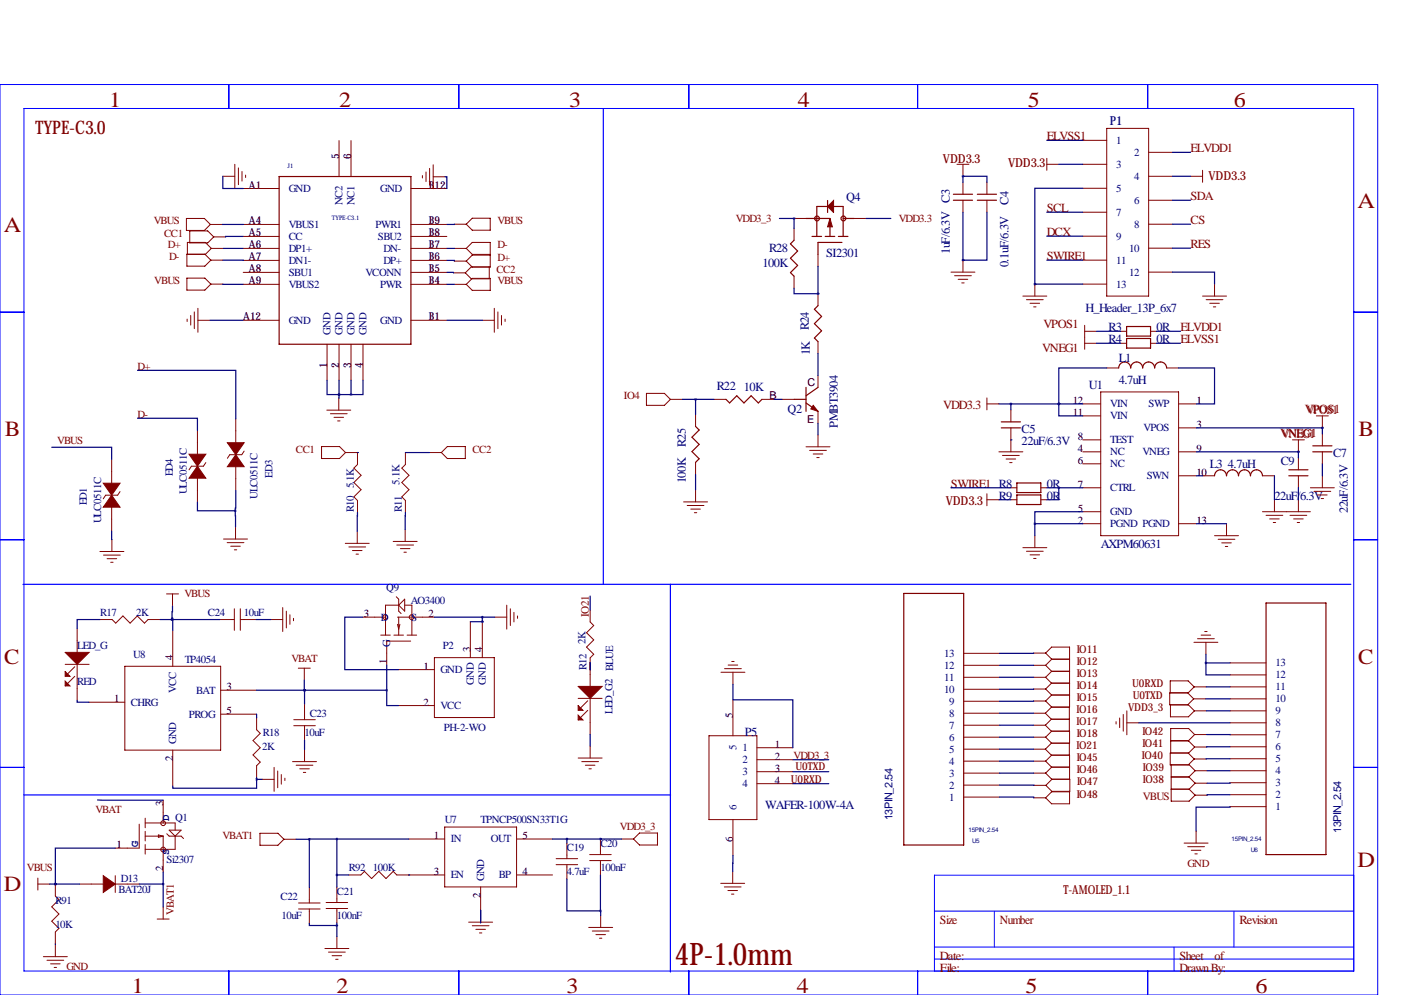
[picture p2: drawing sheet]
<svg xmlns="http://www.w3.org/2000/svg" width="297mm" height="211mm" viewBox="0 0 297 211" stroke-linecap="round" stroke-linejoin="round" font-family="sans-serif">
<defs><g id="words">
<text font-size="6.6" fill="#800000" x="143.1" y="204.7">4P-1.0mm</text>
<g font-size="4.6" fill="#800000">
<text x="23.1" y="22.6">1</text>
<text x="71.9" y="22.6">2</text>
<text x="120.6" y="22.6">3</text>
<text x="169.2" y="22.6">4</text>
<text x="217.9" y="22.6">5</text>
<text x="261.6" y="22.6">6</text>
<text x="287.8" y="44.2">A</text>
<text x=".8" y="49.3">A</text>
<text x="1" y="92.4">B</text>
<text x="288" y="92.4">B</text>
<text x=".9" y="140.7">C</text>
<text x="287.9" y="140.7">C</text>
<text x="287.8" y="183.9">D</text>
<text x=".8" y="189">D</text>
<text x="27.9" y="210.6">1</text>
<text x="71.4" y="210.6">2</text>
<text x="120.1" y="210.6">3</text>
<text x="168.9" y="210.6">4</text>
<text x="217.4" y="210.6">5</text>
<text x="266.2" y="210.6">6</text>
</g>
<text font-size="4" fill="#800000" x="7.5" y="28.4">TYPE-C3.0</text>
<g font-size="2.6" fill="#800000">
<text x="221.9" y="29.8">ELVSS1</text>
<text x="199.9" y="34.6">VDD3.3</text>
<text x="213.7" y="35.5">VDD3.3</text>
<text x="252.4" y="32.3">ELVDD1</text>
<text x="256.2" y="38.3">VDD3.3</text>
<text x="221.9" y="45">SCL</text>
<text x="252.4" y="47.5">CS</text>
<text x="252.4" y="42.5">SDA</text>
<text x="221.9" y="50.1">DCX</text>
<text x="252.4" y="52.6">RES</text>
<text x="221.9" y="55.2">SWIRE1</text>
<text x="221.2" y="69.6">VPOS1</text>
<text x="250.3" y="70.2">ELVDD1</text>
<text x="220.9" y="74.6">VNEG1</text>
<text x="250.3" y="72.8">ELVSS1</text>
<text x="200" y="86.7">VDD3.3</text>
<text x="276.7" y="87.7">VPOS1</text>
<text x="271.4" y="92.7">VNEG1</text>
<text x="200.5" y="107.1">VDD3.3</text>
<text x="201.6" y="103.4">SWIRE1 R8</text>
<text x="225.5" y="189.6">T-AMOLED_1.1</text>
<text x="199.3" y="196">Size</text>
<text x="212" y="196">Number</text>
<text x="262.8" y="196">Revision</text>
<text x="199.3" y="203.6">Date:</text>
<text x="250.1" y="203.6">Sheet</text>
<text x="257.5" y="203.6">of</text>
<text x="199.3" y="206.1">File:</text>
<text x="250.1" y="206.1">Drawn By:</text>
</g>
<g font-size="2.6" fill="#000080">
<text x="235.3" y="26.5">P1</text>
<text x="179.4" y="42.6">Q4</text>
<text x="201.4" y="43" transform="rotate(-90 201.4 43)">C3</text>
<text x="213.8" y="43.5" transform="rotate(-90 213.8 43.5)">C4</text>
<text x="163.1" y="53.3">R28</text>
<text x="201.4" y="53.9" transform="rotate(-90 201.4 53.9)">1uF/6.3V</text>
<text x="161.6" y="56.6">100K</text>
<text x="175.2" y="54.5">SI2301</text>
<text x="213.8" y="56.7" transform="rotate(-90 213.8 56.7)">0.1uF/6.3V</text>
<text x="171.5" y="70" transform="rotate(-90 171.5 70)">R24</text>
<text x="230.2" y="66.2">H_Header_13P_6x7</text>
<text x="235.1" y="70.2">R3</text>
<text x="245.2" y="70.2">0R</text>
<text x="171.7" y="75.3" transform="rotate(-90 171.7 75.3)">1K</text>
<text x="235.1" y="72.8">R4</text>
<text x="237.2" y="76.7">L1</text>
<text x="245.2" y="72.8">0R</text>
<text x="152" y="82.8">R22</text>
<text x="157.7" y="82.9">10K</text>
<text x="230.9" y="82.5">U1</text>
<text x="237.2" y="81.3">4.7uH</text>
<text x="167" y="87.5">Q2</text>
<text x="145.4" y="94.7" transform="rotate(-90 145.4 94.7)">R25</text>
<text x="177.6" y="90.7" transform="rotate(-90 177.6 90.7)">PMBT3904</text>
<text x="216.6" y="91.7">C5</text>
<text x="216.6" y="94.3">22uF/6.3V</text>
<text x="256.5" y="99.2">L3</text>
<text x="260.4" y="99.2">4.7uH</text>
<text x="271.5" y="98.7">C9</text>
<text x="282.7" y="96.8">C7</text>
<text x="145.4" y="102.5" transform="rotate(-90 145.4 102.5)">100K</text>
<text x="211.8" y="106">R9</text>
<text x="221.9" y="103.4">0R</text>
<text x="221.9" y="106">0R</text>
<text x="270.2" y="106">22uF/6.3V</text>
<text x="285.8" y="108.8" transform="rotate(-90 285.8 108.8)">22uF/6.3V</text>
<text x="233.4" y="116.1">AXPM60631</text>
<text x="157.9" y="156">P5</text>
<text x="162.3" y="171.6">WAFER-100W-4A</text>
</g>
<g font-size="2.4" fill="#800000">
<text x="124.9" y="130.8" transform="rotate(-90 124.9 130.8)">IO21</text>
<text x="242.3" y="169.6">VBUS</text>
</g>
<g font-size="2.3">
<text x="71.9" y="33.6" transform="rotate(-90 71.9 33.6)">5</text>
<text x="74.4" y="33.6" transform="rotate(-90 74.4 33.6)">6</text>
<text x="52.8" y="40">A1</text>
<text x="90.9" y="40">B12</text>
<text x="52.8" y="47.6">A4</text>
<text x="90.9" y="47.6">B9</text>
<text x="52.8" y="50.1">A5</text>
<text x="52.8" y="52.7">A6</text>
<text x="90.9" y="52.7">B7</text>
<text x="90.9" y="50.1">B8</text>
<text x="52.8" y="55.2">A7</text>
<text x="52.8" y="57.7">A8</text>
<text x="90.9" y="57.7">B5</text>
<text x="90.9" y="55.2">B6</text>
<text x="52.8" y="60.3">A9</text>
<text x="90.9" y="60.3">B4</text>
<text x="51.6" y="67.9">A12</text>
<text x="90.9" y="67.9">B1</text>
<text x="69.3" y="78" transform="rotate(-90 69.3 78)">1</text>
<text x="71.9" y="78" transform="rotate(-90 71.9 78)">2</text>
<text x="74.4" y="78" transform="rotate(-90 74.4 78)">3</text>
<text x="77" y="78" transform="rotate(-90 77 78)">4</text>
<text x="171.2" y="81.8">C</text>
<text x="163.1" y="84.7">B</text>
<text x="171.1" y="89.8">E</text>
<text x="227.5" y="88.2">11</text>
<text x="227.5" y="85.6">12</text>
<text x="253.7" y="85.6">1</text>
<text x="228.5" y="95.8">4</text>
<text x="228.5" y="93.3">8</text>
<text x="253.7" y="90.7">3</text>
<text x="253.7" y="95.8">9</text>
<text x="228.5" y="98.3">6</text>
<text x="253.7" y="100.9">10</text>
<text x="228.5" y="103.4">7</text>
<text x="228.5" y="111">2</text>
<text x="228.5" y="108.5">5</text>
<text x="253.7" y="111">13</text>
<text x="77.2" y="130.8">3</text>
<text x="90.9" y="130.8">2</text>
<text x="36.6" y="140" transform="rotate(-90 36.6 140)">4</text>
<text x="82" y="140.8" transform="rotate(-90 82 140.8)">1</text>
<text x="89.8" y="142">1</text>
<text x="99.7" y="138.2" transform="rotate(-90 99.7 138.2)">3</text>
<text x="102.3" y="138.2" transform="rotate(-90 102.3 138.2)">4</text>
<text x="24.2" y="148.9">1</text>
<text x="48.1" y="146.3">3</text>
<text x="89.8" y="149.6">2</text>
<text x="48.1" y="151.4">5</text>
<text x="155.4" y="152.2" transform="rotate(-90 155.4 152.2)">5</text>
<text x="36.6" y="161.3" transform="rotate(-90 36.6 161.3)">2</text>
<text x="164.3" y="158.5">1</text>
<text x="164.3" y="161.1">2</text>
<text x="164.3" y="163.6">3</text>
<text x="164.3" y="166.2">4</text>
<text x="34.6" y="170.9" transform="rotate(-90 34.6 170.9)">3</text>
<text x="24.7" y="179.8">1</text>
<text x="92" y="177.9">1</text>
<text x="110.8" y="177.9">5</text>
<text x="155.4" y="178.6" transform="rotate(-90 155.4 178.6)">6</text>
<text x="34.6" y="184.6" transform="rotate(-90 34.6 184.6)">2</text>
<text x="92" y="185.5">3</text>
<text x="110.8" y="185.5">4</text>
<text x="101.9" y="190.3" transform="rotate(-90 101.9 190.3)">2</text>
</g>
<g font-size="2.3" fill="#000080">
<text x="236.7" y="30.5">1</text>
<text x="236.7" y="35.6">3</text>
<text x="240.5" y="33">2</text>
<text x="61.2" y="40.7">GND</text>
<text x="80.6" y="40.7">GND</text>
<text x="236.7" y="40.6">5</text>
<text x="240.5" y="38.1">4</text>
<text x="72.6" y="43.5" transform="rotate(-90 72.6 43.5)">NC2</text>
<text x="75.2" y="43.5" transform="rotate(-90 75.2 43.5)">NC1</text>
<text x="236.7" y="45.7">7</text>
<text x="240.5" y="43.2">6</text>
<text x="61.2" y="48.3">VBUS1</text>
<text x="61.2" y="50.9">CC</text>
<text x="61.2" y="53.4">DP1+</text>
<text x="79.6" y="48.3">PWR1</text>
<text x="80.1" y="50.9">SBU2</text>
<text x="81.3" y="53.4">DN-</text>
<text x="236.7" y="50.8">9</text>
<text x="239.4" y="53.3">10</text>
<text x="240.5" y="48.3">8</text>
<text x="61.2" y="55.9">DN1-</text>
<text x="61.2" y="58.5">SBU1</text>
<text x="77.5" y="58.5">VCONN</text>
<text x="81.3" y="55.9">DP+</text>
<text x="236.7" y="55.9">11</text>
<text x="239.4" y="58.4">12</text>
<text x="61.2" y="61">VBUS2</text>
<text x="80.6" y="61">PWR</text>
<text x="236.7" y="61">13</text>
<text x="61.2" y="68.6">GND</text>
<text x="70.1" y="71" transform="rotate(-90 70.1 71)">GND</text>
<text x="72.6" y="71" transform="rotate(-90 72.6 71)">GND</text>
<text x="75.2" y="71" transform="rotate(-90 75.2 71)">GND</text>
<text x="77.7" y="71" transform="rotate(-90 77.7 71)">GND</text>
<text x="80.6" y="68.6">GND</text>
<text x="235.4" y="88.9">VIN</text>
<text x="235.4" y="86.4">VIN</text>
<text x="243.5" y="86.4">SWP</text>
<text x="235.4" y="94">TEST</text>
<text x="242.5" y="91.4">VPOS</text>
<text x="36.6" y="101" transform="rotate(-90 36.6 101)">ED4</text>
<text x="57.8" y="101.3" transform="rotate(-90 57.8 101.3)">ED3</text>
<text x="235.4" y="96.5">NC</text>
<text x="235.4" y="99.1">NC</text>
<text x="242.2" y="96.5">VNEG</text>
<text x="243.1" y="101.6">SWN</text>
<text x="18.4" y="107.1" transform="rotate(-90 18.4 107.1)">ED1</text>
<text x="39.6" y="104.8" transform="rotate(-90 39.6 104.8)">ULC0511C</text>
<text x="54.6" y="105.8" transform="rotate(-90 54.6 105.8)">ULC0511C</text>
<text x="75" y="103.6" transform="rotate(-90 75 103.6)">5.1K</text>
<text x="84.7" y="102.8" transform="rotate(-90 84.7 102.8)">5.1K</text>
<text x="235.4" y="104.1">CTRL</text>
<text x="21.4" y="111" transform="rotate(-90 21.4 111)">ULC0511C</text>
<text x="75" y="108.6" transform="rotate(-90 75 108.6)">R10</text>
<text x="85.2" y="108.6" transform="rotate(-90 85.2 108.6)">R11</text>
<text x="235.4" y="111.8">PGND PGND</text>
<text x="235.4" y="109.2">GND</text>
<text x="81.9" y="125.4">Q9</text>
<text x="21.2" y="130.6">R17</text>
<text x="28.9" y="130.6">2K</text>
<text x="44.1" y="130.6">C24</text>
<text x="51.7" y="130.6">10uF</text>
<text x="80.7" y="131.6">D</text>
<text x="87.1" y="128">AO3400</text>
<text x="87.2" y="131.6">S</text>
<text x="16.4" y="137.6">LED_G</text>
<text x="82.7" y="137.2" transform="rotate(-90 82.7 137.2)">G</text>
<text x="93.9" y="137.7">P2</text>
<text x="124.1" y="136.5" transform="rotate(-90 124.1 136.5)">2K</text>
<text x="28.2" y="139.5">U8</text>
<text x="39.2" y="140.5">TP4054</text>
<text x="93.4" y="142.7">GND</text>
<text x="124.4" y="142" transform="rotate(-90 124.4 142)">R12</text>
<text x="130" y="142.3" transform="rotate(-90 130 142.3)">BLUE</text>
<text x="200.2" y="141.8">12</text>
<text x="200.2" y="139.3">13</text>
<text x="270.5" y="143.8">12</text>
<text x="270.5" y="141.3">13</text>
<text x="16.4" y="145.2">RED</text>
<text x="27.7" y="149.6">CHRG</text>
<text x="37.4" y="146.9" transform="rotate(-90 37.4 146.9)">VCC</text>
<text x="41.6" y="147.1">BAT</text>
<text x="100.5" y="145.2" transform="rotate(-90 100.5 145.2)">GND</text>
<text x="103" y="145.2" transform="rotate(-90 103 145.2)">GND</text>
<text x="200.2" y="146.9">10</text>
<text x="200.2" y="144.3">11</text>
<text x="201.3" y="149.4">9</text>
<text x="270.5" y="148.9">10</text>
<text x="270.5" y="146.4">11</text>
<text x="40" y="152.2">PROG</text>
<text x="65.7" y="151.9">C23</text>
<text x="93.4" y="150.3">VCC</text>
<text x="94.1" y="154.9">PH-2-WO</text>
<text x="129.9" y="151.4" transform="rotate(-90 129.9 151.4)">LED_G2</text>
<text x="201.3" y="154.5">7</text>
<text x="201.3" y="152">8</text>
<text x="270.5" y="154">8</text>
<text x="270.5" y="151.4">9</text>
<text x="37.4" y="157.8" transform="rotate(-90 37.4 157.8)">GND</text>
<text x="55.6" y="159">2K</text>
<text x="55.7" y="156">R18</text>
<text x="64.6" y="156.1">10uF</text>
<text x="156.1" y="159" transform="rotate(-90 156.1 159)">5</text>
<text x="157.4" y="159.3">1</text>
<text x="157.4" y="161.8">2</text>
<text x="201.3" y="159.6">5</text>
<text x="201.3" y="157">6</text>
<text x="270.5" y="161.6">5</text>
<text x="270.5" y="159.1">6</text>
<text x="270.5" y="156.5">7</text>
<text x="157.4" y="164.3">3</text>
<text x="157.4" y="166.9">4</text>
<text x="201.3" y="167.2">2</text>
<text x="201.3" y="164.7">3</text>
<text x="201.3" y="162.1">4</text>
<text x="270.5" y="166.7">3</text>
<text x="270.5" y="164.1">4</text>
<text x="35.9" y="174" transform="rotate(-90 35.9 174)">D</text>
<text x="37.1" y="174">Q1</text>
<text x="156.1" y="171.7" transform="rotate(-90 156.1 171.7)">6</text>
<text x="189.2" y="173.9" transform="rotate(-90 189.2 173.9)">13PIN_2.54</text>
<text x="201.3" y="169.7">1</text>
<text x="270.5" y="171.8">1</text>
<text x="270.5" y="169.2">2</text>
<text x="29.3" y="179.6" transform="rotate(-90 29.3 179.6)">G</text>
<text x="94.3" y="174.6">U7</text>
<text x="95.6" y="178.6">IN</text>
<text x="101.9" y="174.6">TPNCP500SN33T1G</text>
<text x="104" y="178.6">OUT</text>
<text x="127.3" y="179.7">C20</text>
<text x="284.4" y="176.6" transform="rotate(-90 284.4 176.6)">13PIN_2.54</text>
<text x="35.3" y="183">Si2307</text>
<text x="35.9" y="181.3" transform="rotate(-90 35.9 181.3)">S</text>
<text x="74" y="184.7">R92</text>
<text x="79" y="184.7">100K</text>
<text x="120.2" y="180.5">C19</text>
<text x="120.2" y="185.6">4.7uF</text>
<text x="127.3" y="184.7">100nF</text>
<text x="11.7" y="191.8">R91</text>
<text x="25.1" y="189.4">BAT20J</text>
<text x="25.7" y="187.1">D13</text>
<text x="59.5" y="190.8">C22</text>
<text x="71.4" y="189.8">C21</text>
<text x="95.6" y="186.2">EN</text>
<text x="102.6" y="186.8" transform="rotate(-90 102.6 186.8)">GND</text>
<text x="105.8" y="186.2">BP</text>
<text x="11.7" y="196.8">10K</text>
<text x="59.7" y="194.9">10uF</text>
<text x="71.4" y="194.9">100nF</text>
</g>
<g font-size="2.3" fill="#800000">
<text x="32.6" y="47.6">VBUS</text>
<text x="105.5" y="47.5">VBUS</text>
<text x="156" y="47">VDD3_3</text>
<text x="190.6" y="47.1">VDD3.3</text>
<text x="34.8" y="50.2">CC1</text>
<text x="35.6" y="52.7">D+</text>
<text x="105.5" y="52.7">D-</text>
<text x="35.9" y="55.2">D-</text>
<text x="105.3" y="57.8">CC2</text>
<text x="105.5" y="55.4">D+</text>
<text x="32.7" y="60.2">VBUS</text>
<text x="105.5" y="60.3">VBUS</text>
<text x="29.2" y="78.5">D+</text>
<text x="29.2" y="88.7">D-</text>
<text x="132.3" y="84.7">IO4</text>
<text x="12.1" y="94.2">VBUS</text>
<text x="62.7" y="95.9">CC1</text>
<text x="100.2" y="95.9">CC2</text>
<text x="39.1" y="126.5">VBUS</text>
<text x="61.8" y="140.3">VBAT</text>
<text x="228.3" y="138.5">IO11</text>
<text x="228.3" y="141.1">IO12</text>
<text x="228.3" y="143.6">IO13</text>
<text x="228.3" y="146.1">IO14</text>
<text x="228.3" y="148.6">IO15</text>
<text x="240" y="145.6">U0RXD</text>
<text x="240.2" y="148.2">U0TXD</text>
<text x="228.2" y="151.2">IO16</text>
<text x="228.2" y="153.8">IO17</text>
<text x="239.2" y="150.7">VDD3_3</text>
<text x="242.2" y="155.7">IO42</text>
<text x="168.2" y="160.8">VDD3_3</text>
<text x="228.2" y="158.8">IO21</text>
<text x="228.3" y="156.3">IO18</text>
<text x="228.3" y="161.4">IO45</text>
<text x="242.1" y="160.9">IO40</text>
<text x="242.2" y="158.4">IO41</text>
<text x="167.6" y="166">U0RXD</text>
<text x="168.7" y="163.4">U0TXD</text>
<text x="228.3" y="163.9">IO46</text>
<text x="228.3" y="166.5">IO47</text>
<text x="242.3" y="163.4">IO39</text>
<text x="242.3" y="166.1">IO38</text>
<text x="20.2" y="172.5">VBAT</text>
<text x="228.3" y="169.2">IO48</text>
<text x="47.1" y="177.9">VBAT1</text>
<text x="131.4" y="176">VDD3_3</text>
<text x="5.7" y="184.7">VBUS</text>
<text x="251.8" y="183.8">GND</text>
<text x="36.8" y="193.9" transform="rotate(-90 36.8 193.9)">VBAT1</text>
<text x="14.1" y="205.6">GND</text>
</g>
<g font-size="1.3" fill="#000080">
<text x="61" y="35.7">J1</text>
<text x="70.4" y="46.6">TYPE-C3.1</text>
<text x="205.3" y="176.4">15PIN_2.54</text>
<text x="206.1" y="178.7">U5</text>
<text x="261.1" y="178.4">15PIN_2.54</text>
<text x="265.2" y="180.7">U6</text>
</g>
</g></defs>
<g fill="none" stroke="#00f" stroke-width=".21">
<path d="M0 17.9h292.1v193.1h-292.1zM48.5 17.9v5.1M97.3 17.9v5.1M146 17.9v5.1M194.6 17.9v5.1M243.3 17.9v5.1M5.1 23h281.9v182.9h-281.9zM0 66.2h5.1M287 66.2h5.1M0 114.4h5.1M287 114.4h5.1M0 162.7h5.1"/>
<path d="M287 162.7h5.1M198.1 193.2h88.9M210.8 193.2v7.6M261.6 193.2v7.6M287 185.6h-88.9v20.3M48.5 205.9v5.1M97.3 205.9v5.1M146 205.9v5.1M194.6 205.9v5.1M198.1 203.3h88.9M198.1 200.8h88.9M243.3 205.9v5.1"/>
<path d="M248.9 200.8v5.1"/>
</g>
<path d="M127.9 23.2v100.7M4.9 123.9h281.5M142.1 123.9v82.2M5 168.5h137.2" fill="none" stroke="#00f" stroke-width=".25"/>
<g fill="none" stroke="#800000" stroke-width=".21">
<path d="M47.2 37.4h2.6M49.8 34.8v5.1M50.5 35.6v3.6M51.3 36.4v2M51.6 40h7.6M52.1 37.1v.5M71.9 29.8v7.6M74.4 29.8v7.6M87.1 40h7.6M89.6 37.2v.5M90.3 36.5v2M91.1 35.7v3.6"/>
<path d="M91.8 37.5h2.6M91.8 34.9v5.1M202.9 34.8h2.5M204.2 34.8v2.6M204.2 38.6v2.6M209.2 38.6v2.6M221.9 34.8h2.6M221.9 33.6v2.5M229.6 29.8h5M229.6 34.8h5M229.6 39.9h5M234.6 27.2h8.9v35.6h-8.9z"/>
<path d="M243.5 32.3h5.1M243.5 37.4h5.1M252.4 37.4h2.6M255 36.1v2.5M39.5 46.3h3.8l1.3 1.3-1.3 1.3h-3.8zM39.6 53.9h3.8l1.3 1.3-1.3 1.2h-3.8zM39.6 59h3.8l1.3 1.2-1.3 1.3h-3.8zM39.7 51.4h3.8l1.3 1.3-1.3 1.2h-3.8zM40.2 49h3.8l1.3 1.2-1.3 1.3h-3.8zM44.6 47.6h2.5M44.7 55.2h2.5M44.8 52.7h2.5"/>
<path d="M45.3 50.2h2.6M51.6 57.7h7.6M51.6 47.6h7.6M51.6 50.1h7.6M51.6 52.7h7.6M51.6 55.2h7.6M87.1 57.7h7.6M87.1 47.6h7.6M87.1 50.1h7.6M87.1 52.7h7.6M87.1 55.2h7.6M96.1 57.8h2.6"/>
<path d="M96.3 47.5h2.6M96.3 52.7h2.6M96.3 55.4h2.6M98.9 52.7l1.2-1.3h3.8v2.5h-3.8zM98.9 47.5l1.2-1.2h3.8v2.5h-3.8zM98.9 55.4l1.2-1.3h3.8v2.5h-3.8zM99.9 56.6h3.8v2.5h-3.8l-1.2-1.3zM168.4 48.4v2.5M168.4 58.6v2.5M168.4 46.3h2.5M173.4 53.9v2.6M181.1 46.3h2.5"/>
<path d="M201.6 57.7h5.1M202.4 58.5h3.5M203.1 59.2h2.1M203.9 60h.5M204.2 42.5v2.5M204.2 55.2v2.5M209.2 42.5v2.5M229.6 45h5M229.6 50.1h5M229.6 55.2h5M243.5 42.5h5.1M243.5 47.5h5.1"/>
<path d="M243.5 52.6h5.1M243.5 57.7h5.1M39.7 67.7v.5M40.4 66.9v2M41.2 66.1v3.6M42 67.9h2.5M42 65.4v5M44.7 60.2h2.5M51.6 60.3h7.6M51.6 67.9h7.6M69.3 73v7.6M71.9 73v7.6"/>
<path d="M74.4 73v7.6M77 73v7.6M87.1 60.3h7.6M87.1 67.9h7.6M96.3 60.3h2.6M98.9 60.3l1.2-1.3h3.8v2.6h-3.8zM102.3 67.9h2.5M104.8 65.4v5M105.6 66.1v3.6M106.3 66.9v2M107.1 67.7v.5M173.4 62.3v2.5"/>
<path d="M173.4 72.4v2.6M173.4 79.6v2.5M216.9 62.8h5M217.6 63.5h3.6M218.4 64.3h2M219.2 65.1h.5M219.4 60.2v2.6M229.6 60.2h5M230 70.2h2.5M230 72.8h2.5M230 69v5.1M234.6 78h2.6"/>
<path d="M237.6 70.2h1.3M237.6 72.8h1.3M243.9 70.2h1.3M243.9 72.8h1.3M247.3 78h2.6M255 62.8h5M255.7 63.5h3.6M256.5 64.3h2M257.3 65.1h.5M257.5 60.2v2.6M23.7 97.4v5.1M41.9 91.2v5.1"/>
<path d="M43.6 98.1l-.5 .7h-2.5l-.5 .8M50 88.8v5.1M50 98.9v5.1M51.8 95.6l-.5 .8h-2.6l-.5 .8M68.2 94.7h3.8l1.3 1.2-1.3 1.3h-3.8zM69.3 87h5.1M70.1 87.7h3.5M70.8 88.5h2M71.6 89.2h.5M71.8 84.4v2.6M73.3 95.9h2.5v2.6l-.8 .8 1.6 1.5-1.6 1.5 1.6 1.5-1.6 1.5 .8 .8v2.5M86 95.9v2.6l-.8 .8 1.5 1.5-1.5 1.5 1.5 1.5-1.5 1.5 .8 .8v2.5"/>
<path d="M91 95.9h2.6M94.8 94.7h3.9v2.5h-3.9l-1.2-1.3zM137.1 83.4h3.8l1.2 1.3-1.2 1.2h-3.8zM142.1 84.7h2.6M147.5 87.9v2.5M147.5 98v2.6M151.4 84.7h2.5M161.5 84.7h2.6M165.8 84.7h2.6M170.9 94.7h5.1M171.7 95.5h3.5M172.4 96.3h2"/>
<path d="M173.2 97h.5M173.4 87.2v2.6M173.4 92.2v2.5M209.2 85.6h2.6M209.2 84.4v2.5M211.8 95.8h5.1M212.5 96.6h3.6M213.3 97.3h2M214.1 98.1h.5M214.3 86.9v2.5M214.3 90.7v5.1M229.6 85.6h3.8"/>
<path d="M229.6 95.8h3.8M229.6 98.3h3.8M229.6 93.3h3.8M229.6 88.2h3.8M233.4 83.1h16.5v30.5h-16.5zM249.9 85.6h3.8M249.9 90.7h3.8M249.9 95.8h3.8M274 93.3h2.6M275.3 93.3v2.5M275.3 97.1v2.5M279.1 88.2h2.5"/>
<path d="M280.4 88.2v2.5M280.4 92v2.5M280.4 95.8v2.5M21.2 116.9h5.1M21.9 117.7h3.6M22.7 118.5h2M23.5 119.2h.5M23.7 107.5v5.1M23.7 114.4v2.5M25.5 104.2l-.6 .8h-2.5l-.5 .8M41.9 101.4v5.1M47.4 114.3h5.1"/>
<path d="M48.2 115.1h3.5M48.9 115.8h2.1M49.7 116.6h.5M49.9 111.7v2.6M73.2 115.2h5.1M74 116h3.5M74.7 116.7h2.1M75.5 117.5h.5M75.7 112.7v2.5M83.4 114.8h5M84.1 115.6h3.6M84.9 116.3h2"/>
<path d="M85.6 117.1h.6M85.9 112.3v2.5M144.9 106.4h5.1M145.7 107.2h3.6M146.5 107.9h2M147.2 108.7h.5M147.5 103.9v2.5M209.2 106h2.6M209.2 104.7v2.5M214.3 103.4h1.3M214.3 106h1.3M216.9 116.1h5"/>
<path d="M217.6 116.9h3.6M218.4 117.6h2M219.2 118.4h.5M219.4 113.6v2.5M220.7 103.4h1.2M220.7 106h1.2M229.6 111h3.8M229.6 108.5h3.8M229.6 103.4h3.8M249.9 111h3.8M249.9 100.9h3.8M255 100.9h2.5"/>
<path d="M257.5 113.6h5.1M258.3 114.3h3.5M259 115.1h2.1M259.8 115.9h.5M260 111v2.6M267.7 108.5h10.1M267.7 100.9h2.5M268.4 109.3h3.6M269.2 110h2M270 110.8h.5M270.2 106v2.5M273.5 109.3h3.6"/>
<path d="M274.3 110h2M275 110.8h.5M275.3 100.9v2.5M275.3 106v2.5M277.8 103.4h5.1M278.6 104.2h3.5M279.3 104.9h2.1M280.1 105.7h.5M280.4 100.9v2.5M16.4 133.2v5.1M21.2 131.4h2.6l.7 .7 1.6-1.5 1.5 1.5 1.5-1.5 1.5 1.5 .8-.7h2.5M35.3 125.9h2.5"/>
<path d="M36.6 125.9v2.6M36.6 133.6v7.7M46.6 131.4h3.1M49.7 129.1v4.5M51 131.4h3.3M51 129.1v4.5M57.4 131.4h2.5M59.9 128.8v5.1M60.7 129.6v3.5M61.5 130.3v2.1M62.2 131.1v.5M76.9 130.8h4.8"/>
<path d="M80.7 134.7h2.1M83.5 134.7h2M84 126.5l.5 .5v2.6l.5 .5M84.3 130.8h2.8M84.3 132.4l.2 1 .3-1M84.5 130.8v3.9M84.5 128.3h-2.8v6.4M84.5 128.3l1.3-1.3v2.6zM85.8 128.3h1.5v6.4M86.3 134.7h2M87.1 135.9h-5.1v5.1M87.3 130.8h4.9"/>
<path d="M92.1 139.4h12.7v12.7h-12.7zM99.7 131.8v7.6M102.3 131.8v7.6M104.9 130.8h2.5M107.4 128.3v5.1M108.2 129.1v3.5M109 129.8v2.1M109.7 130.6v.5M125.1 129.3v2.6l.8 .7-1.5 1.6 1.5 1.5-1.5 1.5 1.5 1.5-.8 .8v6M204.3 138.5h7.6M219.2 138.5h2.5M221.7 138.5l1.3 1.2h3.8"/>
<path d="M221.7 138.5l1.3-1.3h3.8v12.7h-3.8l-1.3-1.3M226.8 139.8h-3.8l-1.3 1.3M253.1 136.2h5.1M253.9 135.4h3.6M254.7 134.7h2M255.4 133.9h.5M255.7 136.2v2.5M13.8 140.9h5.1M15.8 141.4l-1.5 1.5M15.8 143.4l-1.5 1.5M16.4 140.9v7.6M18.8 148.9h7.7"/>
<path d="M26.5 141.3h20.3v17.7h-20.3zM36.6 159v7.7M46.8 146.3h7.6M46.8 151.4h7.6M54.4 152.2v2.5l.8 .8-1.6 1.5 1.6 1.5-1.6 1.6 1.6 1.5-.8 .7v2.6M62.3 152.6h4.6M62.3 153.9h4.6M63.2 141.7h2.6M64.5 141.7v2.5M64.6 149.3v3.3M64.6 153.9v3M64.6 158.9v2.6"/>
<path d="M84.5 142h7.6M84.5 149.6h7.6M122.6 148.1h5.1M124.6 148.6l-1.5 1.5M124.6 150.6l-1.5 1.5M125.1 148.1v7.6M125.1 158.2v2.5M150.3 156h10.2v17.8h-10.2zM152.9 142.5h5M153.6 141.8h3.6M154.4 141h2M155.1 140.2h.6"/>
<path d="M155.4 142.5v2.6M155.4 148.4v7.6M160.5 158.5h7.6M204.3 158.8h7.6M204.3 156.3h7.6M204.3 153.8h7.6M204.3 151.2h7.6M204.3 148.7h7.6M204.3 146.1h7.6M204.3 143.6h7.6M204.3 141.1h7.6M219.1 158.8h2.5"/>
<path d="M219.1 153.8h2.5M219.1 151.2h2.5M219.2 156.3h2.5M219.2 143.6h2.5M219.2 141.1h2.5M219.2 146.1h2.5M219.2 148.6h2.5M221.6 153.8l1.3 1.2h3.9v2.6h-3.9l-1.3 1.2M221.6 158.8l1.3 1.3h3.9v5.1M221.6 151.2l1.3 1.3M221.6 151.2l1.3-1.2h3.8v5M221.7 141.1l1.3 1.2"/>
<path d="M221.7 143.6l1.3 1.3h3.8M221.7 146.1l1.3 1.3M221.7 156.3l1.3 1.3M222.9 152.5h3.8M222.9 152.5l-1.3 1.3M223 142.3h3.8M223 142.3l-1.3 1.3M223 147.4h3.8M223 147.4l-1.3 1.2M223 155l-1.3 1.3M226.7 157.6v2.5M226.8 144.8h-3.8l-1.3 1.3"/>
<path d="M236.6 153v.5M237.4 152.2v2.1M238.2 151.5v3.5M238.9 153.3h2.6M238.9 150.7v5.1M248.2 149.4v2.6h3.8l1.2-1.3M248.2 154.5h3.8l1.3 1.2-1.3 1.3h-3.8zM251.8 146.9l1.3 1.3M251.9 159.7l1.3 1.2M253.1 148.2h2.5M253.1 148.2l-1.3 1.2M253.2 145.6h2.5"/>
<path d="M253.2 145.6l-1.3 1.3h-3.9v2.5h4l1.2 1.3M253.2 145.6l-1.3-1.2h-3.8v2.5M253.2 150.7h2.6M253.3 158.4l-1.3 1.3h-3.9v2.5h3.8l1.3-1.3M253.3 155.7h2.5M253.3 158.4l-1.3-1.3h-3.8v2.6M253.3 158.4h2.5M260.8 158.3h7.6M260.8 155.8h7.6M260.8 153.3h7.6M260.8 150.7h7.6M260.8 148.2h7.6"/>
<path d="M260.8 145.6h7.6M260.8 143.1h7.6M260.8 140.6h7.6M29.5 174.7v5.1h-5.1M30.8 177.3h3.8M30.8 173.5v2M30.8 176.3v2M30.8 179.1v2M30.8 174.5h6.3v1.5M33.6 177l1 .3-1 .2zM34.6 169.7v4.8M34.6 177.3v7.6"/>
<path d="M35.4 176.8l.5 .5h2.5l.5 .5M35.9 176h2.5l-1.3 1.3zM37.1 177.3v2.8h-6.3M55.1 176.7h3.8l1.3 1.2-1.3 1.3h-3.8zM55.6 165.2h2.5M58.1 162.7v5.1M58.9 163.5v3.5M59.6 164.2v2.1M60.2 177.9h2.5M60.4 165v.5M62 161.5h5.1M62.8 162.2h3.5"/>
<path d="M63.6 163h2M64.3 163.8h.5M86.7 177.9h7.6M94.3 175.4h15.2v12.7h-15.2zM109.5 177.9h7.6M120.2 178.8v3.3M122.6 160.7h5.1M123.3 161.5h3.6M124.1 162.2h2M124.9 163h.5M127.3 177.9v3.3M131.8 177.9h2.5"/>
<path d="M134.3 177.9l1.3-1.3h3.8v2.6h-3.8zM155.4 173.8v7.6M160.5 161.1h7.6M160.5 163.6h7.6M160.5 166.2h7.6M204.3 169h7.6M204.3 166.5h7.6M204.3 163.9h7.6M204.3 161.4h7.6M219.2 163.9h2.5M219.2 161.4h2.5M219.2 169.2h2.5"/>
<path d="M219.2 166.5h2.5M221.7 161.4l1.3 1.3M221.7 163.9l1.3 1.3h3.8v2.6h-3.8l-1.3-1.3M223 167.9h3.8v2.5h-3.8l-1.3-1.2zM223 162.7h3.8M223 160.1l-1.3 1.3M223 162.7l-1.3 1.2M223 165.2l-1.3 1.3M248.3 162.1h3.8l1.3 1.3-1.3 1.3h-3.8zM248.3 167.3h3.8M251.1 178.8h5M251.8 179.5h3.6"/>
<path d="M252.1 167.3l1.3 1.3M253.2 160.9h2.5M253.4 163.4h2.5M253.4 166.1l-1.3-1.3h-3.8v5.1h3.8l1.3-1.3M253.4 166.1h2.5M253.4 166.1l-1.3 1.2M253.4 168.6h2.5M253.6 176.2v2.6M260.8 171h7.6M260.8 168.5h7.6M260.8 166h7.6M260.8 163.4h7.6"/>
<path d="M260.8 160.9h7.6M8 187.4h2.6M8 186.2v2.5M11.7 187.4v2.6l.8 .7-1.5 1.6 1.5 1.5-1.5 1.5 1.5 1.5-.8 .8v2.5M16.8 187.4h5.1M24.4 185.7v3.5M24.4 187.4h5.1M33.3 194.9h2.6M34.6 192.3v2.6M63.3 191.5h4.6M63.3 192.7h4.6M65.6 188.2v3.3"/>
<path d="M65.6 192.7v3.1M69.1 191.4h4.6M69.1 192.6h4.6M71.4 188.1v3.3M71.4 192.6v3.1M71.4 198.6v2.5M74 185.5h2.5l.8-.8 1.5 1.6 1.5-1.6 1.5 1.6 1.6-1.6 .7 .8h10.2M99.4 195.5h5M100.1 196.3h3.6M100.9 197h2M101.7 197.8h.5M101.9 188.1v7.6"/>
<path d="M109.5 185.5h7.6M117.9 182.1h4.6M117.9 183.3h4.6M120.2 183.3v3.1M124.8 196.6h5.1M125 181.2h4.6M125 182.5h4.6M125.6 197.4h3.5M126.3 198.2h2.1M127.1 198.9h.5M127.3 182.5v3M127.4 194.1v2.5"/>
<path d="M152.8 187.3h5.1M153.6 188.1h3.5M154.3 188.8h2.1M155.1 189.6h.5M155.3 184.7v2.6M252.6 180.3h2M253.3 181h.5M9.2 202.8h5.1M10 203.6h3.5M10.7 204.4h2.1M11.5 205.1h.5M11.7 200.3v2.5"/>
<path d="M68.9 201.1h5.1M69.6 201.9h3.6M70.4 202.6h2M71.2 203.4h.5"/>
<circle cx="81.7" cy="130.8" r=".51"/>
<circle cx="87.3" cy="130.8" r=".51"/>
<circle cx="34.6" cy="174.5" r=".51"/>
<circle cx="34.6" cy="180.1" r=".51"/>
</g>
<g fill="none" stroke="#800000" stroke-width=".25">
<path d="M59.2 37.4h27.9v35.6h-27.9zM168.4 50.9l-.8 .8 1.5 1.5-1.5 1.6 1.5 1.5-1.5 1.5 .8 .8M170.9 46.3h5.1M172.2 50.1h2M175 50.1h2M175.5 43.8h-2.3v6.3M175.5 42.5v2.5M176 47.6v2.5M176.7 43.8h2.1v6.3M177.7 50.1h2.1M178.5 51.4h-5.1v2.5M178.8 46.3h2.3"/>
<path d="M202.1 41.2h4.1M202.1 42.5h4.1M207.2 41.2h4.1M207.2 42.5h4.1M173.4 64.8l-.7 .8 1.5 1.5-1.5 1.5 1.5 1.5-1.5 1.6 .7 .7M237.2 78a1.27 1.27 0 0 1 1.3-1.3 1.27 1.27 0 0 1 1.2 1.3 1.27 1.27 0 0 1 1.3-1.3 1.27 1.27 0 0 1 1.3 1.3 1.27 1.27 0 0 1 1.2-1.3 1.27 1.27 0 0 1 1.3 1.3 1.27 1.27 0 0 1 1.3-1.3 1.27 1.27 0 0 1 1.2 1.3M238.9 69.2h5v2.1h-5zM238.9 71.8h5v2h-5zM147.5 90.4l.7 .8-1.5 1.5 1.5 1.5-1.5 1.5 1.5 1.6-.7 .7M153.9 84.7l.8 .7 1.5-1.5 1.5 1.5 1.6-1.5 1.5 1.5 .7-.7M168.4 84.7h2.5M170.9 85.4l2.5 1.8"/>
<path d="M170.9 82.1v5.1M173.4 82.1l-2.5 1.8M212.3 89.4h4.1M212.3 90.7h4.1M273.3 99.6h4M278.3 94.5h4.1M278.3 95.8h4.1M215.6 102.4h5.1v2h-5.1zM215.6 104.9h5.1v2.1h-5.1zM257.5 100.9a1.27 1.27 0 0 1 1.3-1.3 1.27 1.27 0 0 1 1.2 1.3 1.27 1.27 0 0 1 1.3-1.3 1.27 1.27 0 0 1 1.3 1.3 1.27 1.27 0 0 1 1.3-1.3 1.27 1.27 0 0 1 1.2 1.3 1.27 1.27 0 0 1 1.3-1.3 1.27 1.27 0 0 1 1.3 1.3M273.3 100.9h4M191.6 125.8h12.7v53.4h-12.7z"/>
<path d="M268.4 127.9h12.7v53.3h-12.7z"/>
<circle cx="173.2" cy="46.3" r=".51"/>
<circle cx="178.8" cy="46.3" r=".51"/>
</g>
<g fill="#800000" stroke="#800000" stroke-width=".21">
<path d="M172.4 85.9l1 1.3-1.5-.5z"/>
<path d="M175.5 43.8l1.2-1.3v2.5z"/>
<path d="M176 46.3l.5 1.8h-1z"/>
<path d="M48.2 93.9h3.6l-1.8 2.5z"/>
<path d="M50 96.4l1.8 2.5h-3.6z"/>
<path d="M40.1 96.3h3.5l-1.7 2.5z"/>
<path d="M41.9 98.8l1.7 2.6h-3.5z"/>
<path d="M21.9 102.5h3.6l-1.8 2.5z"/>
<path d="M23.7 105l1.8 2.5h-3.6z"/>
<path d="M13.8 138.3h5.1l-2.5 2.6z"/>
<path d="M13.8 142.4l1 1h-1z"/>
<path d="M13.8 144.4l1 1h-1z"/>
<path d="M122.6 145.5h5.1l-2.6 2.6z"/>
<path d="M122.6 149.6l1 1h-1z"/>
<path d="M122.6 151.6l1 1h-1z"/>
<path d="M21.9 185.7l2.5 1.7-2.5 1.8z"/>
</g>
<g fill="none" stroke="#000080" stroke-width=".25">
<path d="M47.2 37.4v2.6h4.4M94.4 37.5h.3v2.5M204.2 37.4h5v1.2M204.2 37.4h.1M204.2 37.4v1.2M221.9 29.8h7.7M224.5 34.8h5.1M229.6 39.9h-10.2v20.3M248.6 32.3h3.8M248.6 37.4h3.8M47.1 47.6h4.5M47.2 55.2h4.4"/>
<path d="M47.3 52.7h4.3M51.6 50.1l-3.7 .1M94.7 55.2h1.6v.2M94.7 57.7l1.4 .1M94.7 52.7h1.6M96.3 47.5l-1.6 .1M165.3 46.3h3.1M168.4 46.3h.1M168.4 46.3v2.1M173.4 56.5v5.8M183.6 46.3h5.3M204.2 55.2h.1"/>
<path d="M204.2 45v10.2M209.2 45v10.2h-5M221.9 45h7.7M221.9 50.1h7.7M221.9 55.2h7.7M248.6 57.7h8.9v2.5M248.6 52.6h3.8M248.6 47.5h3.8M248.6 42.5h3.8M29.2 78.5h20.8v10.3M44.5 67.9h7.1M47.2 60.2l4.4 .1"/>
<path d="M94.7 67.9h7.6M94.7 60.3h1.6M168.4 61.1v1.2h5M173.4 62.3h.1M173.4 75v4.6M219.4 60.2h.1M219.4 60.2h10.2M232.5 72.8h5.1M232.5 70.2h5.1M234.6 78h-10.1v7.6M245.2 72.8h5.1M245.2 70.2h5.1"/>
<path d="M249.9 78h7.6v7.6h-3.8M11 94.8h12.7v2.6M29.2 88.7h12.7v2.5M69.3 80.6v3.1h2.6M71.9 83.7h.1M71.9 83.7l-.1 .7M71.9 83.7h2.5M71.9 80.6v3.1M74.4 80.6v3.1M75.8 95.9h.1M77 80.6v3.1h-2.6M86 95.9h5"/>
<path d="M144.7 84.7h6.7M147.5 84.7v3.2M164.1 84.7h1.7M173.4 89.8v2.4M211.8 85.6h17.8M214.3 93.3h.1M214.3 85.6v1.3M224.5 85.6v2.6h5.1M224.5 85.6h.1M253.7 95.8h21.6M253.7 90.7h26.7M275.3 95.8h.1"/>
<path d="M275.3 95.8v1.3M280.4 90.7h.1M280.4 90.7v1.3M280.4 98.3v2.6M23.7 112.6v1.8M41.9 106.5v1.8h8M49.9 108.3v3.4M50 104l-.1 4.3M75.8 108.6l-.1 4.1M86 108.6l-.1 3.7M147.5 100.6v3.3M201.6 103.4h12.7"/>
<path d="M211.8 106h2.5M219.4 111h10.2M219.4 111v2.6M221.9 103.4h7.7M224.5 103.4v2.6h-2.6M229.6 108.5h-10.2v2.5M253.7 111h6.3M253.7 100.9h1.3M270.2 100.9v5.1M275.3 103.4v2.6M21.2 131.4h-4.8v1.8M33.9 131.4h12.7"/>
<path d="M36.5 131.4v-.3h.1v2.5M36.5 131.4h.1M36.6 128.5l-.1 2.9M54.3 131.4h3.1M76.9 130.8h-3.8v11.2h11.4M92.2 130.8h12.7M99.7 131.8h2.6M102.3 131.8h.1M102.3 130.8v1M125.1 126.4v2.9M219.2 138.5h-7.3M255.7 138.7v1.9"/>
<path d="M16.4 148.5v.4h2.4M54.4 151.4v.8M54.4 146.3h10.2M64.5 144.2l.1 2.1M64.6 146.3h.1M64.6 146.3h17.4M64.6 146.3v3M64.6 156.9v2M82 146.3v3.3h2.5M82 141v5.3M125.1 140.5v1.5M125.1 155.7v2.5"/>
<path d="M155.4 145.1v3.3h12.7v10.1M211.9 141.1h7.3M211.9 143.6h7.3M211.9 151.2h7.2M211.9 153.8h7.2M211.9 156.3h7.3M211.9 158.8h7.2M219.2 146.1h-7.3M219.2 148.6l-7.3 .1M241.5 153.3h19.3M255.6 148.2h5.2M255.7 140.6v2.5h5.1"/>
<path d="M255.7 140.6h5.1M255.7 145.6h5.1M255.8 150.7h5M255.8 155.7l5 .1M260.8 158.3l-5 .1M20.7 169.6l13.9 .1M24.4 179.8h-12.7v7.6M54.4 165.2v1.9h-17.8v-.4M54.4 164.9v.3M54.4 165.2h1.2M62.7 177.9h2.9M65.6 177.9v10.3"/>
<path d="M71.4 177.9h-5.8M71.4 177.9v10.2M71.4 177.9h15.3M117.1 177.9h14.7M120.2 177.9v.9M127.3 177.9h.1M168.1 161.1h7.6M168.1 163.6h7.6M168.1 166.2h7.6M211.9 166.5h7.3M211.9 169h7.3v.2M211.9 161.4h7.3"/>
<path d="M211.9 163.9h7.3M255.9 163.4h4.9M260.8 160.9h-5.1M260.8 166l-4.9 .1M260.8 171l-7.2 .1v5.1M260.8 168.5l-4.9 .1M10.6 187.4h6.2M11.7 187.4h.1M29.5 187.4h5.1M34.6 184.9v7.4M65.6 195.8v.4h5.8M71.4 195.7v2.9"/>
<path d="M71.4 185.5h2.6M86.7 185.5h.1M101.9 193v2.7M120.2 186.4v6.7h7.1M127.3 193.1l.1 1M127.3 185.5v7.6M155.4 181.4l-.1 3.3M11.7 200.1v.2"/>
</g>
<path d="M280.3 90.7a.05 .05 0 0 0 .1 0 .05 .05 0 0 0-.1 0zM204.1 37.4a.05 .05 0 0 0 .1 0 .05 .05 0 0 0-.1 0zM204.1 55.2a.05 .05 0 0 0 .1 0 .05 .05 0 0 0-.1 0zM168.3 46.3a.05 .05 0 0 0 .1 0 .05 .05 0 0 0-.1 0zM64.5 146.3a.05 .05 0 0 0 .1 0 .05 .05 0 0 0-.1 0zM102.2 131.8a.05 .05 0 0 0 .1 0 .05 .05 0 0 0-.1 0zM102.2 130.8a.05 .05 0 0 0 .1 0 .05 .05 0 0 0-.1 0zM64.5 146.3a.05 .05 0 0 0 .1 0 .05 .05 0 0 0-.1 0zM11.7 187.4a.05 .05 0 0 0 .1 0 .05 .05 0 0 0-.1 0zM11.7 187.4a.05 .05 0 0 0 .1 0 .05 .05 0 0 0-.1 0z" fill="#000080" stroke="#000080" stroke-width=".51"/>
<use href="#words"/>
</svg>
